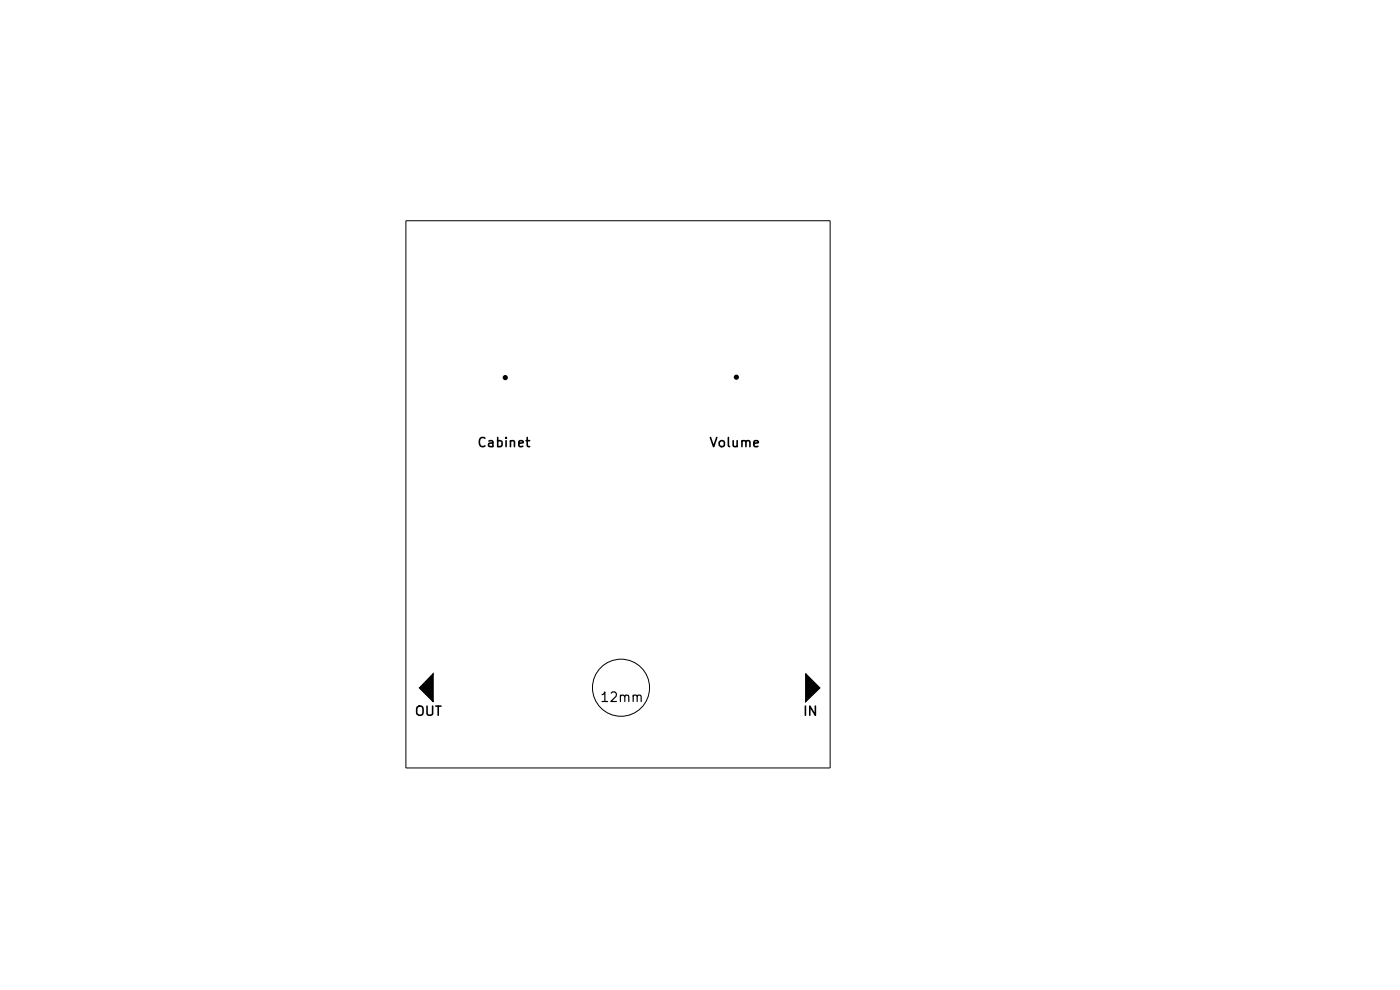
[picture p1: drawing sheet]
<svg xmlns="http://www.w3.org/2000/svg" width="297mm" height="210mm" viewBox="0 0 297 210" stroke-linecap="round" stroke-linejoin="round" font-family="sans-serif">
<g fill="none" stroke="#000" stroke-width=".21">
<path d="M86.1 46.8h90v116.1h-90zM91.9 142.9v6l-3-3zM170.9 142.9l3 3-3 3z"/>
<circle cx="131.7" cy="145.9" r="6.1"/>
</g>
<g fill="none" stroke="#000" stroke-width=".34">
<path d="M102.9 93l-.1-.1a.71 .71 0 0 0-1 .3l-.1 .7a.74 .74 0 0 0 .8 .8l.4-.1M103.7 93.6h.8l.1 1.1M104.6 93.9a.85 .85 0 0 0-1 .4l.1 .4h.9M105.6 93.6l.5-.1 .4 .3v.6l-.2 .3h-.7M105.6 92.8v1.9M107.4 92.8v.2M107.4 93.5v1.2M108.3 93.6h.1a.48 .48 0 0 1 .7 .1v1M108.3 93.5v1.2M110.1 94.1l.9-.2v-.2a.6 .6 0 0 0-.8-.1v1.1h.7M111.6 93.5h.8M111.8 92.8v1.7l.1 .2h.5"/>
<path d="M150.7 92.8l.7 1.9 .7-1.9M152.6 93.8a.63 .63 0 0 1 1-.2l.1 .8a.53 .53 0 0 1-.9 .3l-.2-.3zM154.5 92.8v1.7l.3 .2M155.5 93.5v1a.52 .52 0 0 0 .9 .1M156.4 93.5v1.2M157.4 93.6h.1a.52 .52 0 0 1 .7 .1v1M157.4 93.5v1.2M158.2 93.7l.3-.2 .5 .1 .1 1.1M159.9 94.1l1-.2-.1-.3-.6-.1-.3 .2 .1 1h.8M88.5 150a.71 .71 0 0 1 .8-.2 .71 .71 0 0 1 .4 .7v.6a.68 .68 0 0 1-.6 .6 .68 .68 0 0 1-.7-.6zM90.6 149.8l.1 1.8a.72 .72 0 0 0 1.1-.2v-1.6M92.5 149.8h1.1"/>
<path d="M93 149.8v1.9M170.9 149.8v1.9M173 149.8v1.9l-1.2-1.9v1.9"/>
</g>
<g fill="#000">
<path d="M91.9 142.9v6l-3-3zM170.9 142.9l3 3-3 3z"/>
<circle cx="107.2" cy="80.1" r=".55"/>
<circle cx="156.2" cy="80" r=".55"/>
</g>
<path d="M127.7 147.4l.4-.3 .2-.3v2M127.7 148.8h1.2M129.7 147l.2-.2h.5a.65 .65 0 0 1 .3 .9l-1.1 1.1h1.2M131.6 147.7a.52 .52 0 0 1 .8-.2l.1 .3v1M131.6 147.4v1.4M132.5 147.8l.1-.3a.48 .48 0 0 1 .8 .3v1M134.3 147.7l.3-.3 .5 .1 .1 1.3M134.3 147.4v1.4M135.2 147.8l.2-.4 .5 .1 .1 1.3" fill="none" stroke="#000" stroke-width=".25"/>
</svg>
